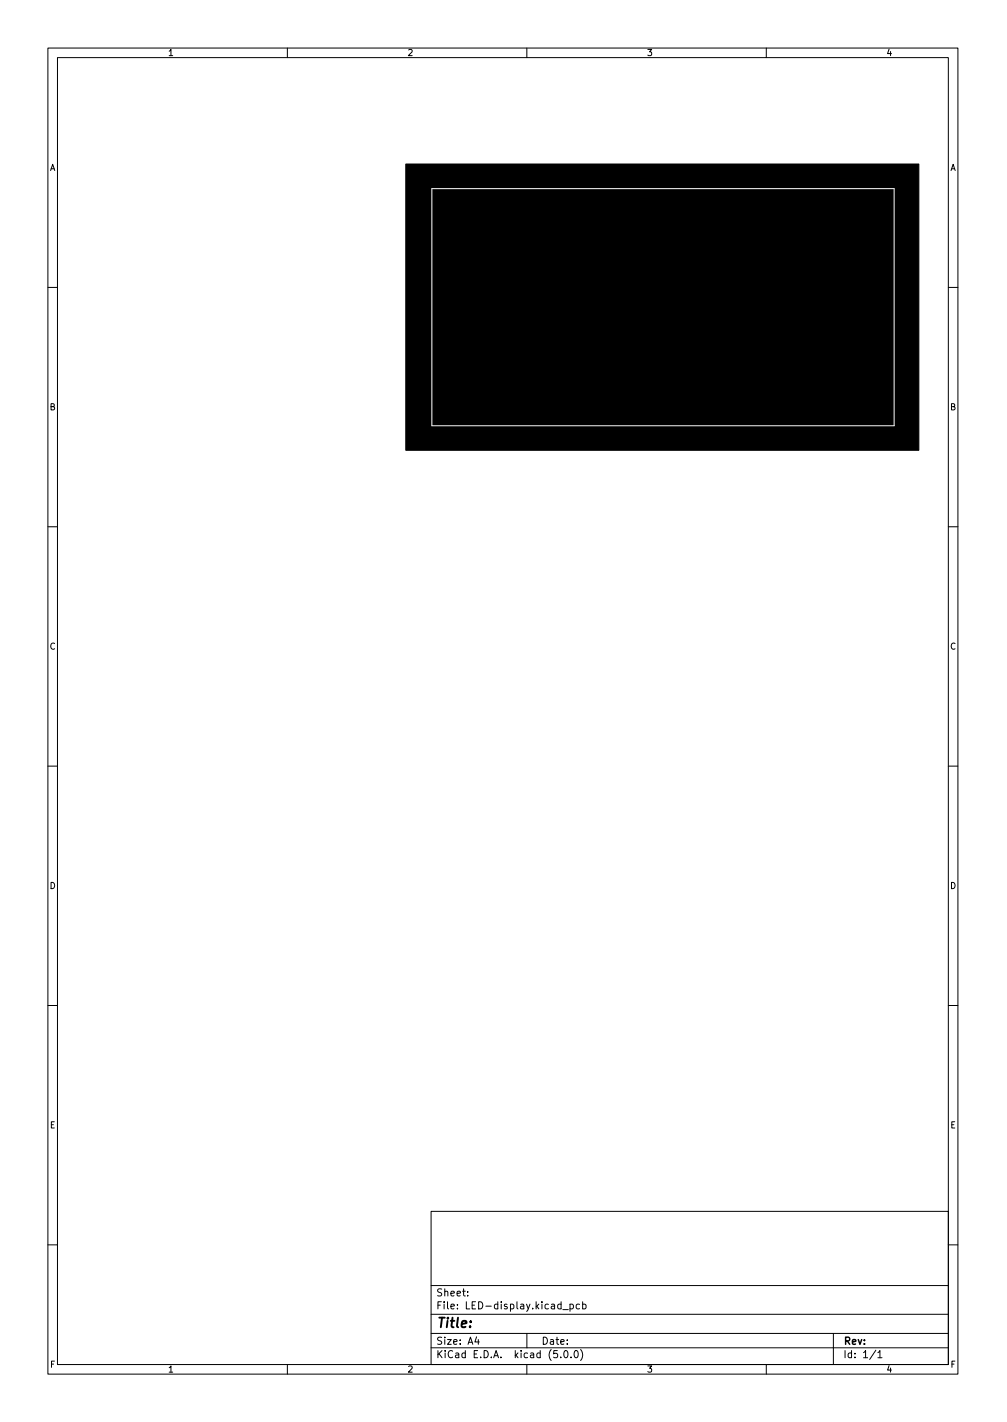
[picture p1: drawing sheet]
<svg xmlns="http://www.w3.org/2000/svg" width="210mm" height="297mm" viewBox="0 0 210 297" stroke-linecap="round" stroke-linejoin="round" font-family="sans-serif">
<defs><g id="words">
<text font-size="2.8" x="91" y="277.3">Title:</text>
<g font-size="2.1">
<text x="91" y="273.5">File: LED-display.kicad_pcb</text>
<text x="91" y="270.8">Sheet:</text>
<text x="91" y="280.9">Size: A4</text>
<text x="113" y="280.9">Date:</text>
<text x="176" y="280.9">Rev:</text>
<text x="91" y="283.7">KiCad E.D.A. kicad (5.0.0)</text>
<text x="176" y="283.7">Id: 1/1</text>
</g>
<g font-size="1.8">
<text x="35" y="11.7">1</text>
<text x="85" y="11.7">2</text>
<text x="135" y="11.7">3</text>
<text x="185" y="11.7">4</text>
<text x="10.3" y="35.7">A</text>
<text x="198.4" y="35.7">A</text>
<text x="10.3" y="85.7">B</text>
<text x="198.4" y="85.7">B</text>
<text x="10.3" y="135.7">C</text>
<text x="198.4" y="135.7">C</text>
<text x="10.3" y="185.7">D</text>
<text x="198.4" y="185.7">D</text>
<text x="10.4" y="235.7">E</text>
<text x="198.4" y="235.7">E</text>
<text x="10.4" y="285.7">F</text>
<text x="35" y="286.7">1</text>
<text x="85" y="286.7">2</text>
<text x="135" y="286.7">3</text>
<text x="185" y="286.7">4</text>
<text x="198.5" y="285.7">F</text>
</g>
</g></defs>
<g fill="none" stroke="#000" stroke-width=".21">
<path d="M10 10h190v277h-190zM12 12h186v273h-186zM60 10v2M110 10v2M160 10v2M10 60h2M198 60h2M10 110h2M198 110h2M10 160h2M198 160h2M10 210h2"/>
<path d="M198 210h2M90 253h108v32h-108zM10 260h2M90 278.5h108M90 274.5h108M90 268.5h108M97.7 270.6v.1M97.7 269.8v.1M99.5 279.2l-.3 1.1h.9M99.9 279.8v1M110 278.5v3M117.5 273.6h1.2"/>
<path d="M119 272.5l.4-.1 .3 .3-.1 .6h-.6M119 272.4v1.5M121 272.5l-.4-.1-.3 .3 .1 .6h.6M121.7 272.5l.4-.1 .3 .3-.2 .6h-.5M121.7 271.9v1.5M174 278.5v6.5M198 260h2M60 285v2M90 281.5h108M110 285v2M117.1 283.5v.1M117.9 282.2l.2-.1a.8 .8 0 0 1 .5 .8 .8 .8 0 0 1-.5 .7 1 1 0 0 1-.2-1.4z"/>
<path d="M119.2 283.5v.1M120 282.3l.2-.2a.8 .8 0 0 1 .5 .8 .8 .8 0 0 1-.5 .7l-.2-.1-.1-.5zM121.2 281.9a1.72 1.72 0 0 1 0 2.3M160 285v2M182.9 282l-1.3 2M183.3 282.5l.4-.4v1.5M183.3 283.6h.9"/>
</g>
<path d="M84.7 34.3h107.1v59.8h-107.1z" fill="#000" stroke="#000" stroke-width=".21"/>
<path d="M90.2 39.4h96.5v49.5h-96.5z" fill="none" stroke="#fff" stroke-width=".21"/>
<use href="#words"/>
</svg>
